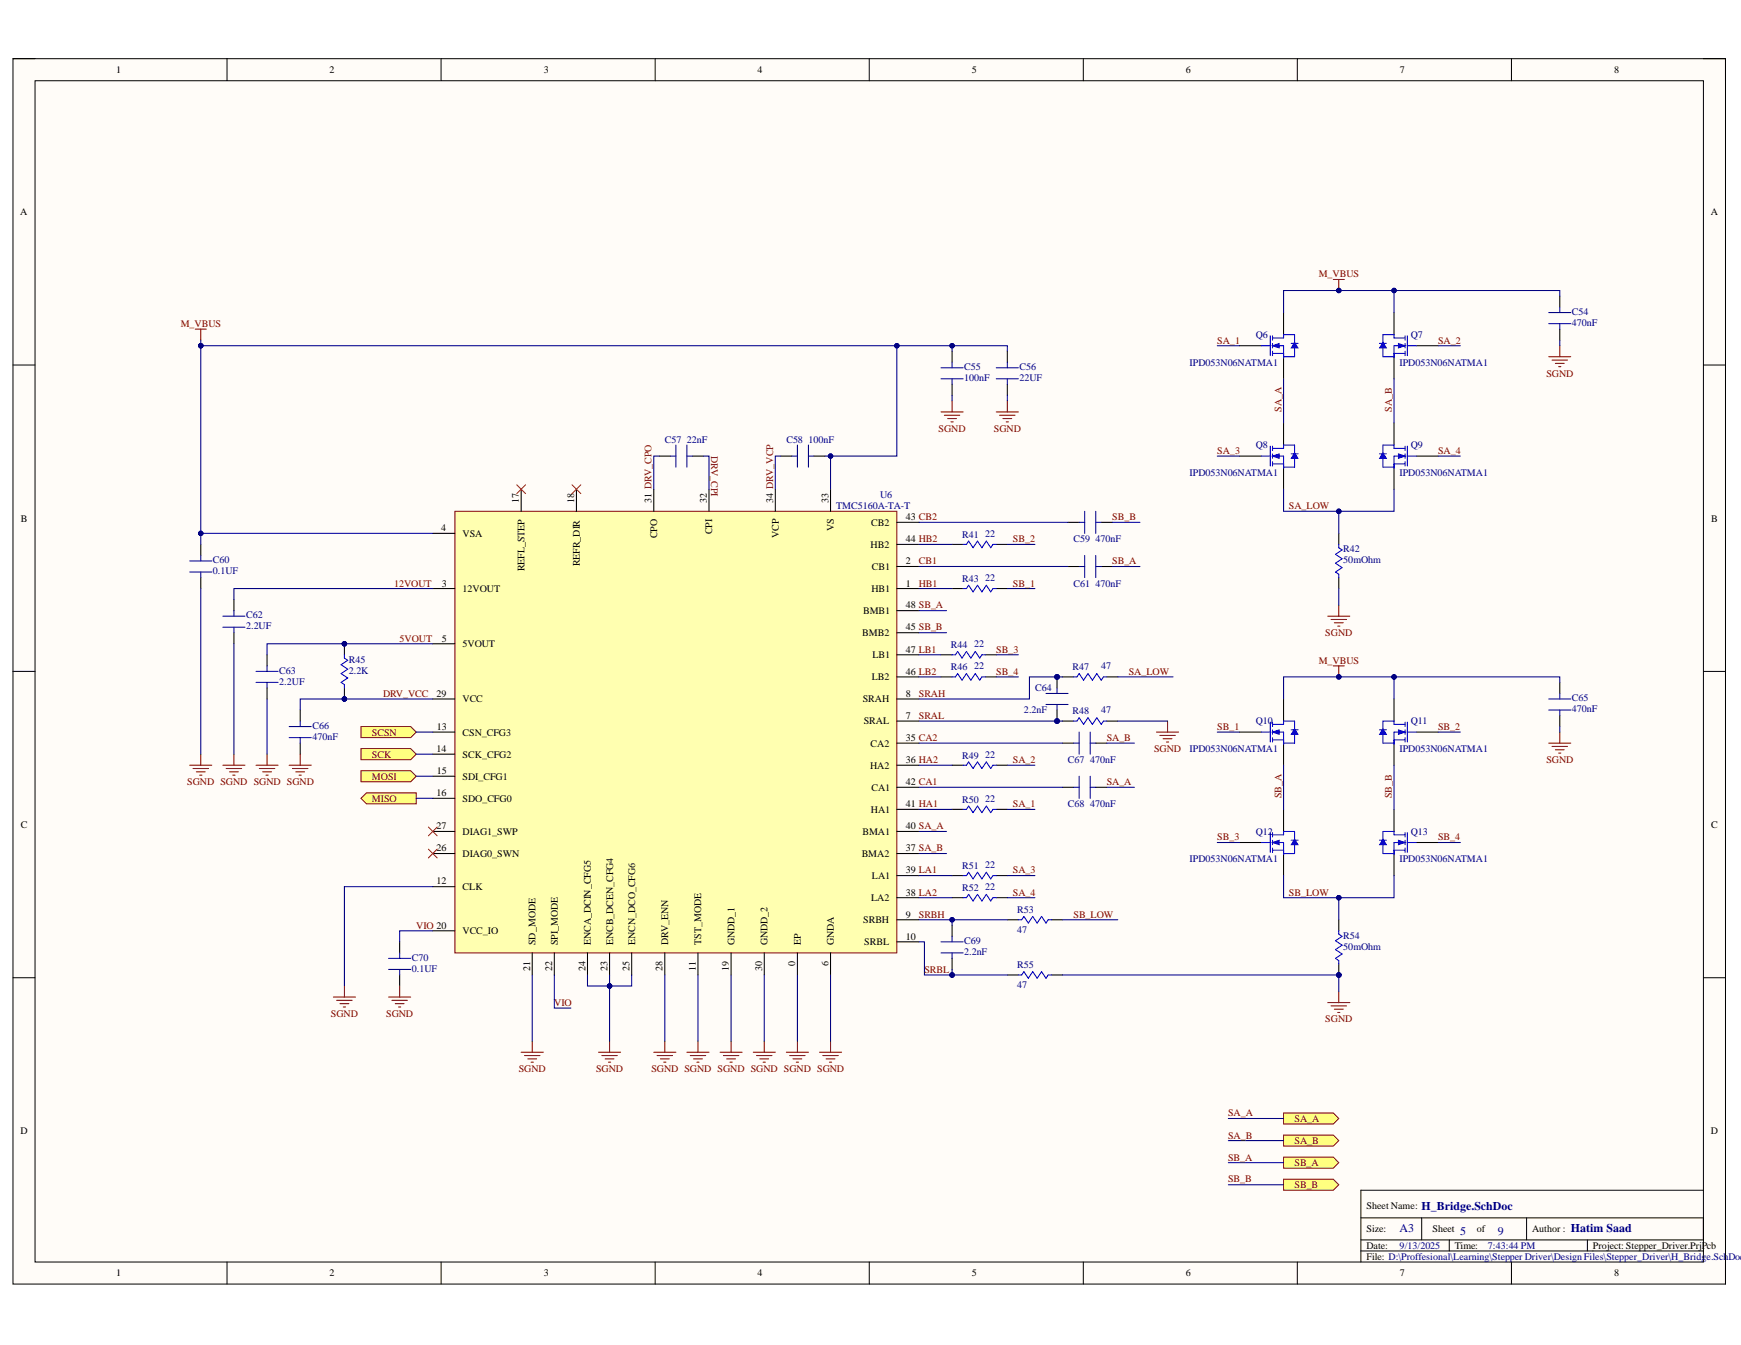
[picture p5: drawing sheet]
<svg xmlns="http://www.w3.org/2000/svg" width="279mm" height="216mm" viewBox="0 0 279 216" stroke-linecap="round" stroke-linejoin="round" font-family="sans-serif">
<defs><g id="words">
<g font-size="1.9" fill="#000080">
<text x="224.6" y="197.8">A3</text>
<text x="228.1" y="194.2">H_Bridge.SchDoc</text>
<text x="252.1" y="197.8">Hatim Saad</text>
<text x="234.3" y="198.3">5</text>
<text x="240.4" y="198.3">9</text>
</g>
<g font-size="1.6">
<text x="18.6" y="11.7">1</text>
<text x="52.9" y="11.7">2</text>
<text x="87.3" y="11.7">3</text>
<text x="121.5" y="11.7">4</text>
<text x="156" y="11.7">5</text>
<text x="190.3" y="11.7">6</text>
<text x="224.7" y="11.7">7</text>
<text x="259" y="11.7">8</text>
<text x="3.3" y="34.5">A</text>
<text x="274.5" y="34.5">A</text>
<text x="3.3" y="83.7">B</text>
<text x="83.3" y="80.7" transform="rotate(-90 83.3 80.7)">17</text>
<text x="92.2" y="80.7" transform="rotate(-90 92.2 80.7)">18</text>
<text x="104.5" y="80.7" transform="rotate(-90 104.5 80.7)">31 DRV_CPO</text>
<text x="113.4" y="80.7" transform="rotate(-90 113.4 80.7)">32</text>
<text x="124.1" y="80.7" transform="rotate(-90 124.1 80.7)">34 DRV_VCP</text>
<text x="133" y="80.7" transform="rotate(-90 133 80.7)">33</text>
<text x="145.3" y="83.5">43 CB2</text>
<text x="274.6" y="83.7">B</text>
<text x="70.8" y="85.3">4</text>
<text x="74.2" y="86.2">VSA</text>
<text x="105.4" y="86.4" transform="rotate(-90 105.4 86.4)">CPO</text>
<text x="114.3" y="85.8" transform="rotate(-90 114.3 85.8)">CPI</text>
<text x="125" y="86.4" transform="rotate(-90 125 86.4)">VCP</text>
<text x="133.8" y="85.3" transform="rotate(-90 133.8 85.3)">VS</text>
<text x="139.7" y="87.9">HB2</text>
<text x="139.8" y="84.4">CB2</text>
<text x="145.3" y="87.1">44 HB2</text>
<text x="70.9" y="94.1">3</text>
<text x="74.2" y="95">12VOUT</text>
<text x="84.2" y="91.7" transform="rotate(-90 84.2 91.7)">REFL_STEP</text>
<text x="93.1" y="90.9" transform="rotate(-90 93.1 90.9)">REFR_DIR</text>
<text x="139.9" y="95">HB1</text>
<text x="139.9" y="91.5">CB1</text>
<text x="145.3" y="94.1">1</text>
<text x="145.3" y="90.6">2</text>
<text x="138.5" y="98.5">BMB1</text>
<text x="145.3" y="97.7">48 SB_A</text>
<text x="145.3" y="101.2">45 SB_B</text>
<text x="70.9" y="103">5</text>
<text x="74.2" y="103.9">5VOUT</text>
<text x="138.4" y="102.1">BMB2</text>
<text x="140" y="105.6">LB1</text>
<text x="145.3" y="104.8">47 LB1</text>
<text x="70.1" y="111.9">29</text>
<text x="74.2" y="112.7">VCC</text>
<text x="138.5" y="112.7">SRAH</text>
<text x="139.9" y="109.2">LB2</text>
<text x="145.3" y="111.9">8</text>
<text x="145.3" y="108.3">46 LB2</text>
<text x="70.1" y="117.2">13</text>
<text x="74.2" y="118.1">CSN_CFG3</text>
<text x="138.6" y="116.3">SRAL</text>
<text x="139.7" y="119.8">CA2</text>
<text x="145.3" y="115.4">7</text>
<text x="145.3" y="119">35 CA2</text>
<text x="70.1" y="120.7">14</text>
<text x="70.1" y="124.3">15</text>
<text x="74.2" y="121.6">SCK_CFG2</text>
<text x="74.2" y="125.2">SDI_CFG1</text>
<text x="139.6" y="123.4">HA2</text>
<text x="145.3" y="122.5">36 HA2</text>
<text x="70.1" y="127.8">16</text>
<text x="74.2" y="128.7">SDO_CFG0</text>
<text x="139.8" y="130.4">HA1</text>
<text x="139.9" y="126.9">CA1</text>
<text x="145.3" y="126.1">42 CA1</text>
<text x="145.3" y="129.6">41 HA1</text>
<text x="3.3" y="132.9">C</text>
<text x="70.1" y="133.1">27</text>
<text x="70.1" y="136.7">26</text>
<text x="74.2" y="134">DIAG1_SWP</text>
<text x="74.2" y="137.5">DIAG0_SWN</text>
<text x="138.3" y="137.5">BMA2</text>
<text x="138.4" y="134">BMA1</text>
<text x="145.3" y="133.1">40 SA_A</text>
<text x="145.3" y="136.7">37 SA_B</text>
<text x="274.6" y="132.9">C</text>
<text x="70.1" y="142">12</text>
<text x="74.2" y="142.9">CLK</text>
<text x="139.9" y="141.1">LA1</text>
<text x="145.3" y="140.2">39 LA1</text>
<text x="145.3" y="143.8">38 LA2</text>
<text x="74.2" y="150">VCC_IO</text>
<text x="138.5" y="148.2">SRBH</text>
<text x="139.8" y="144.6">LA2</text>
<text x="145.3" y="147.3">9</text>
<text x="85.1" y="155.8" transform="rotate(-90 85.1 155.8)">21</text>
<text x="85.9" y="151.7" transform="rotate(-90 85.9 151.7)">SD_MODE</text>
<text x="88.6" y="155.9" transform="rotate(-90 88.6 155.9)">22</text>
<text x="89.5" y="151.7" transform="rotate(-90 89.5 151.7)">SPI_MODE</text>
<text x="93.9" y="155.9" transform="rotate(-90 93.9 155.9)">24</text>
<text x="94.8" y="151.7" transform="rotate(-90 94.8 151.7)">ENCA_DCIN_CFG5</text>
<text x="97.5" y="155.8" transform="rotate(-90 97.5 155.8)">23</text>
<text x="98.4" y="151.7" transform="rotate(-90 98.4 151.7)">ENCB_DCEN_CFG4</text>
<text x="101" y="155.9" transform="rotate(-90 101 155.9)">25</text>
<text x="101.9" y="151.7" transform="rotate(-90 101.9 151.7)">ENCN_DCO_CFG6</text>
<text x="106.3" y="155.9" transform="rotate(-90 106.3 155.9)">28</text>
<text x="107.2" y="151.7" transform="rotate(-90 107.2 151.7)">DRV_ENN</text>
<text x="111.7" y="155.8" transform="rotate(-90 111.7 155.8)">11</text>
<text x="112.5" y="151.7" transform="rotate(-90 112.5 151.7)">TST_MODE</text>
<text x="117" y="155.9" transform="rotate(-90 117 155.9)">19</text>
<text x="117.9" y="151.7" transform="rotate(-90 117.9 151.7)">GNDD_1</text>
<text x="122.3" y="155.9" transform="rotate(-90 122.3 155.9)">30</text>
<text x="123.2" y="151.7" transform="rotate(-90 123.2 151.7)">GNDD_2</text>
<text x="127.6" y="155.1" transform="rotate(-90 127.6 155.1)">0</text>
<text x="128.5" y="151.7" transform="rotate(-90 128.5 151.7)">EP</text>
<text x="133" y="155.1" transform="rotate(-90 133 155.1)">6</text>
<text x="133.8" y="151.7" transform="rotate(-90 133.8 151.7)">GNDA</text>
<text x="138.7" y="151.7">SRBL</text>
<text x="145.3" y="150.9">10</text>
<text x="3.3" y="182.1">D</text>
<text x="274.6" y="182.1">D</text>
<text x="219.3" y="197.8">Size:</text>
<text x="219.3" y="194.1">Sheet Name:</text>
<text x="229.9" y="197.8">Sheet</text>
<text x="237" y="197.8">of</text>
<text x="245.9" y="197.8">Author :</text>
<text x="219.3" y="200.5">Date:</text>
<text x="219.3" y="202.2">File: D:\Proffesional\Learning\Stepper Driver\Design Files\Stepper_Driver\H_Bridge.Sch</text>
<text x="233.5" y="200.5">Time:</text>
<text x="255.6" y="200.5">Project: Stepper_Driver.PrjPcb</text>
<text x="18.6" y="204.9">1</text>
<text x="52.9" y="204.9">2</text>
<text x="87.3" y="204.9">3</text>
<text x="121.5" y="204.9">4</text>
<text x="156" y="204.9">5</text>
<text x="190.3" y="204.9">6</text>
<text x="224.7" y="204.9">7</text>
<text x="259" y="204.9">8</text>
</g>
<g font-size="1.6" fill="#800000">
<text x="211.6" y="44.5">M_VBUS</text>
<text x="29" y="52.5">M_VBUS</text>
<text x="195.4" y="55.1">SA_1</text>
<text x="230.8" y="55.1">SA_2</text>
<text x="248.2" y="60.5">SGND</text>
<text x="150.6" y="69.3">SGND</text>
<text x="159.5" y="69.3">SGND</text>
<text x="205.6" y="66.1" transform="rotate(-90 205.6 66.1)">SA_A</text>
<text x="223.4" y="66.1" transform="rotate(-90 223.4 66.1)">SA_B</text>
<text x="114.1" y="73.2" transform="rotate(90 114.1 73.2)">DRV_CPI</text>
<text x="195.4" y="72.9">SA_3</text>
<text x="230.8" y="72.9">SA_4</text>
<text x="178.5" y="83.5">SB_B</text>
<text x="206.9" y="81.7">SA_LOW</text>
<text x="162.6" y="87.1">SB_2</text>
<text x="63.2" y="94.1">12VOUT</text>
<text x="147.5" y="94.1">HB1</text>
<text x="147.5" y="90.6">CB1</text>
<text x="162.6" y="94.1">SB_1</text>
<text x="178.5" y="90.6">SB_A</text>
<text x="64.1" y="103">5VOUT</text>
<text x="159.9" y="104.8">SB_3</text>
<text x="211.6" y="106.5">M_VBUS</text>
<text x="212.7" y="102.1">SGND</text>
<text x="61.5" y="111.9">DRV_VCC</text>
<text x="147.5" y="111.9">SRAH</text>
<text x="159.9" y="108.3">SB_4</text>
<text x="181.2" y="108.3">SA_LOW</text>
<text x="59.7" y="118.1">SCSN</text>
<text x="147.5" y="115.4">SRAL</text>
<text x="177.6" y="119">SA_B</text>
<text x="195.4" y="117.2">SB_1</text>
<text x="230.8" y="117.2">SB_2</text>
<text x="59.7" y="121.6">SCK</text>
<text x="59.7" y="125.2">MOSI</text>
<text x="162.6" y="122.5">SA_2</text>
<text x="185.2" y="120.7">SGND</text>
<text x="248.2" y="122.5">SGND</text>
<text x="30.1" y="126.1">SGND SGND SGND SGND</text>
<text x="59.7" y="128.7">MISO</text>
<text x="162.6" y="129.6">SA_1</text>
<text x="177.6" y="126.1">SA_A</text>
<text x="205.6" y="128.2" transform="rotate(-90 205.6 128.2)">SB_A</text>
<text x="223.4" y="128.2" transform="rotate(-90 223.4 128.2)">SB_B</text>
<text x="195.4" y="134.9">SB_3</text>
<text x="230.8" y="134.9">SB_4</text>
<text x="162.6" y="140.2">SA_3</text>
<text x="162.6" y="143.8">SA_4</text>
<text x="206.9" y="143.8">SB_LOW</text>
<text x="66.8" y="149.1">VIO 20</text>
<text x="147.5" y="147.3">SRBH</text>
<text x="172.3" y="147.3">SB_LOW</text>
<text x="88.9" y="161.5">VIO</text>
<text x="148.3" y="156.2">SRBL</text>
<text x="53.1" y="163.2">SGND</text>
<text x="62" y="163.2">SGND</text>
<text x="212.7" y="164.1">SGND</text>
<text x="83.2" y="172.1">SGND</text>
<text x="95.7" y="172.1">SGND</text>
<text x="104.5" y="172.1">SGND SGND SGND SGND SGND SGND</text>
<text x="197.1" y="179.2">SA_A</text>
<text x="197.1" y="182.8">SA_B</text>
<text x="207.7" y="180.1">SA_A</text>
<text x="207.7" y="183.6">SA_B</text>
<text x="197.1" y="186.3">SB_A</text>
<text x="197.1" y="189.8">SB_B</text>
<text x="207.7" y="187.2">SB_A</text>
<text x="207.7" y="190.7">SB_B</text>
</g>
<g font-size="1.6" fill="#000080">
<text x="252.3" y="50.5">C54</text>
<text x="252.3" y="52.3">470nF</text>
<text x="154.7" y="59.4">C55</text>
<text x="163.6" y="59.4">C56</text>
<text x="190.9" y="58.7">IPD053N06NATMA1</text>
<text x="201.5" y="54.3">Q6</text>
<text x="224.6" y="58.7">IPD053N06NATMA1</text>
<text x="226.4" y="54.3">Q7</text>
<text x="154.7" y="61.2">100nF</text>
<text x="163.6" y="61.2">22UF</text>
<text x="106.7" y="71.1">C57</text>
<text x="110.2" y="71.1">22nF</text>
<text x="126.2" y="71.1">C58</text>
<text x="129.7" y="71.1">100nF</text>
<text x="201.5" y="72">Q8</text>
<text x="226.4" y="72">Q9</text>
<text x="190.9" y="76.4">IPD053N06NATMA1</text>
<text x="224.6" y="76.4">IPD053N06NATMA1</text>
<text x="134.2" y="81.7">TMC5160A-TA-T</text>
<text x="141.2" y="80">U6</text>
<text x="154.4" y="86.3">R41</text>
<text x="158.1" y="86.2">22</text>
<text x="172.3" y="87.1">C59</text>
<text x="175.8" y="87.1">470nF</text>
<text x="215.6" y="88.7">R42</text>
<text x="34.2" y="90.4">C60</text>
<text x="34.2" y="92.2">0.1UF</text>
<text x="154.4" y="93.4">R43</text>
<text x="158.1" y="93.3">22</text>
<text x="172.3" y="94.1">C61</text>
<text x="175.8" y="94.1">470nF</text>
<text x="215.6" y="90.4">50mOhm</text>
<text x="39.5" y="99.3">C62</text>
<text x="39.5" y="101">2.2UF</text>
<text x="56" y="106.4">R45</text>
<text x="152.6" y="107.6">R46</text>
<text x="152.6" y="104">R44</text>
<text x="156.3" y="107.4">22</text>
<text x="156.3" y="103.9">22</text>
<text x="172.1" y="107.6">R47</text>
<text x="176.7" y="107.4">47</text>
<text x="44.8" y="108.1">C63</text>
<text x="44.8" y="109.9">2.2UF</text>
<text x="56" y="108.1">2.2K</text>
<text x="166.1" y="111">C64</text>
<text x="252.3" y="112.6">C65</text>
<text x="50.1" y="117">C66</text>
<text x="50.1" y="118.8">470nF</text>
<text x="164.3" y="114.5">2.2nF</text>
<text x="172.1" y="114.7">R48</text>
<text x="176.7" y="114.5">47</text>
<text x="201.5" y="116.3">Q10</text>
<text x="226.4" y="116.3">Q11</text>
<text x="252.3" y="114.3">470nF</text>
<text x="154.4" y="121.8">R49</text>
<text x="158.1" y="121.6">22</text>
<text x="171.4" y="122.5">C67</text>
<text x="174.9" y="122.5">470nF</text>
<text x="190.9" y="120.7">IPD053N06NATMA1</text>
<text x="224.6" y="120.7">IPD053N06NATMA1</text>
<text x="154.4" y="128.9">R50</text>
<text x="158.1" y="128.7">22</text>
<text x="171.4" y="129.6">C68</text>
<text x="174.9" y="129.6">470nF</text>
<text x="201.5" y="134">Q12</text>
<text x="226.4" y="134">Q13</text>
<text x="154.4" y="143">R52</text>
<text x="154.4" y="139.5">R51</text>
<text x="158.1" y="142.9">22</text>
<text x="158.1" y="139.3">22</text>
<text x="190.9" y="138.4">IPD053N06NATMA1</text>
<text x="224.6" y="138.4">IPD053N06NATMA1</text>
<text x="163.2" y="146.6">R53</text>
<text x="163.2" y="149.8">47</text>
<text x="66.1" y="154.2">C70</text>
<text x="66.1" y="156">0.1UF</text>
<text x="154.7" y="151.5">C69</text>
<text x="154.7" y="153.3">2.2nF</text>
<text x="163.2" y="155.5">R55</text>
<text x="215.6" y="150.7">R54</text>
<text x="215.6" y="152.4">50mOhm</text>
<text x="163.2" y="158.6">47</text>
<text x="224.6" y="200.5">9/13/2025</text>
<text x="238.8" y="200.5">7:43:44 PM</text>
<text x="277.4" y="202.2">Doc</text>
</g>
</g></defs>
<path d="M2.1 9.4h274.8v196.7h-274.8z" fill-rule="evenodd" fill="#fffcf8"/>
<path d="M2.1 9.4h274.8v196.7h-274.8z" fill="none" stroke="#000" stroke-width=".16"/>
<path d="M5.6 13h267.8v189.6h-267.8z" fill-rule="evenodd" fill="#fffcf8"/>
<g fill="none" stroke="#000" stroke-width=".16">
<path d="M2.1 9.4h3.5M5.6 13h267.8v189.6h-267.8zM36.4 9.4v3.6M70.8 9.4v3.6M105.1 9.4v3.6M139.5 9.4v3.6M173.9 9.4v3.6M208.2 9.4v3.6M242.6 9.4v3.6M273.4 9.4h3.5v3.6M2.1 58.6h3.5M273.4 58.6h3.5"/>
<path d="M2.1 107.8h3.5M273.4 107.8h3.5M2.1 156.9h3.5M273.4 156.9h3.5M218.4 195.5h55v3.5h-55M228.2 195.5v3.5M232.6 199v1.8M245 195.5v3.5M254.7 199v1.8M273.4 191.1h-55v11.5M36.4 202.6v3.5M70.8 202.6v3.5"/>
<path d="M105.1 202.6v3.5M139.5 202.6v3.5M173.9 202.6v3.5M208.2 202.6v3.5M218.4 200.8h55M242.6 202.6v3.5M276.9 202.6v3.5"/>
</g>
<path d="M198.9 135.2h3.5M206 129.9v3.6M206 137v3.6" fill="none" stroke="#000" stroke-width=".17"/>
<path d="M202.4 135.2h1.5M203.9 133.6v3.2M204.2 134h1.8M204.2 135.2h1.8v1.8M204.2 136.5h1.8M204.2 133.6v.8M204.2 134.9v.7M204.2 136.1v.7" fill="none" stroke="#00f" stroke-width=".17"/>
<path d="M204.2 135.2l1.1-.3v.7z" fill="#00f"/>
<path d="M204.2 135.2l1.1-.3v.7z" fill="none" stroke="#00f" stroke-width=".16"/>
<path d="M206 134v-.5h1.8v1.4M207.8 135.2v1.8h-1.8" fill="none" stroke="#00f" stroke-width=".17"/>
<path d="M207.8 134.7l.5 .9h-1.1z" fill="#00f"/>
<path d="M207.8 134.7l.5 .9h-1.1z" fill="none" stroke="#00f" stroke-width=".16"/>
<path d="M206 136.5v.7M207.2 134.9h1.1" fill="none" stroke="#00f" stroke-width=".17"/>
<path d="M73 82.1h70.9v70.9h-70.9z" fill-rule="evenodd" fill="#ffffb0"/>
<path d="M73 82.1h70.9v70.9h-70.9z" fill="none" stroke="#800000" stroke-width=".16"/>
<g fill="none" stroke="#000" stroke-width=".17">
<path d="M83.6 78.5v3.6M92.5 78.5v3.6M104.9 78.5v3.6M113.8 78.5v3.6M124.4 78.5v3.6M133.3 78.5v3.6M32.2 87.4v1.8M32.2 92.7v1.8M37.5 96.3v1.7M69.5 94.5h3.5M69.5 85.6h3.5M143.9 94.5h3.6"/>
<path d="M143.9 90.9h3.6M143.9 98h3.6M143.9 87.4h3.6M143.9 83.8h3.6M37.5 101.6v1.7M42.9 105.1v1.8M42.9 110.4v1.8M48.2 114v1.7M48.2 119.3v1.8M69.5 103.3h3.5M69.5 112.2h3.5M69.5 117.5h3.5"/>
<path d="M143.9 115.7h3.6M143.9 112.2h3.6M143.9 119.3h3.6M143.9 105.1h3.6M143.9 108.7h3.6M143.9 101.6h3.6M69.5 121.1h3.5M69.5 124.6h3.5M69.5 128.1h3.5M69.5 133.5h3.5M69.5 137h3.5M143.9 122.8h3.6"/>
<path d="M143.9 133.5h3.6M143.9 137h3.6M143.9 126.4h3.6M143.9 129.9h3.6M69.5 142.3h3.5M69.5 149.4h3.5M85.4 153v3.5M89 153v3.5M94.3 153v3.5M97.8 153v3.5M101.4 153v3.5M106.7 153v3.5"/>
<path d="M112 153v3.5M117.3 153v3.5M122.6 153v3.5M128 153v3.5M133.3 153v3.5M143.9 147.6h3.6M143.9 151.2h3.6M143.9 140.6h3.6M143.9 144.1h3.6"/>
</g>
<g fill="none" stroke="#0c0087" stroke-width=".17">
<path d="M30.4 91.8h3.6M30.4 90h3.6M32.2 89.2v.8M32.2 91.8v.9M35.8 98.9h3.5M37.5 98v.9M35.8 100.7h3.5M37.5 100.7v.9M41.1 109.5h3.5M41.1 107.8h3.5M42.9 106.9v.9M42.9 109.5v.9"/>
<path d="M46.4 118.4h3.5M46.4 116.6h3.5M48.2 115.7v.9M48.2 118.4v.9"/>
</g>
<g fill="none" stroke="#800000" stroke-width=".17">
<path d="M30.4 122.8h3.6M31 123.4h2.5M31.5 123.9h1.4M32 124.4h.4M32.2 121.1v1.7M35.8 122.8h3.5M36.3 123.4h2.5M36.8 123.9h1.4M37.4 124.4h.3M37.5 121.1v1.7M41.1 122.8h3.5M41.6 123.4h2.5"/>
<path d="M42.1 123.9h1.5M42.7 124.4h.3M42.9 121.1v1.7M46.4 122.8h3.5M46.9 123.4h2.5M47.5 123.9h1.4M48 124.4h.4M48.2 121.1v1.7"/>
</g>
<path d="M57.9 116.6h8l.9 .9-.9 .9h-8z" fill-rule="evenodd" fill="#ffff80"/>
<path d="M57.9 116.6h8l.9 .9-.9 .9h-8z" fill="none" stroke="#800000" stroke-width=".16"/>
<path d="M57.9 120.2h8l.9 .9-.9 .8h-8z" fill-rule="evenodd" fill="#ffff80"/>
<path d="M57.9 120.2h8l.9 .9-.9 .8h-8z" fill="none" stroke="#800000" stroke-width=".16"/>
<path d="M57.9 123.7h8l.9 .9-.9 .9h-8z" fill-rule="evenodd" fill="#ffff80"/>
<path d="M57.9 123.7h8l.9 .9-.9 .9h-8z" fill="none" stroke="#800000" stroke-width=".16"/>
<path d="M57.9 128.1l.9-.8h8v1.7h-8z" fill-rule="evenodd" fill="#ffff80"/>
<path d="M57.9 128.1l.9-.8h8v1.7h-8z" fill="none" stroke="#800000" stroke-width=".16"/>
<path d="M68.7 132.8l1.5 1.4M68.7 136.3l1.5 1.4M70.2 132.8l-1.5 1.4M70.2 136.3l-1.5 1.4" fill="none" stroke="#f00" stroke-width=".16"/>
<path d="M83.6 168.9h3.6M84.2 169.4h2.5M84.7 170h1.4M85.2 170.5h.4M85.4 167.1v1.8" fill="none" stroke="#800000" stroke-width=".17"/>
<circle cx="55.3" cy="112.2" r=".36" fill="#000080"/>
<circle cx="55.3" cy="112.2" r=".36" fill="none" stroke="#000080" stroke-width=".16"/>
<circle cx="55.3" cy="103.3" r=".35" fill="#000080"/>
<circle cx="55.3" cy="103.3" r=".35" fill="none" stroke="#000080" stroke-width=".16"/>
<path d="M55.3 110.4v1.8" fill="none" stroke="#000" stroke-width=".17"/>
<circle cx="55.3" cy="112.2" r=".36" fill="#000080"/>
<circle cx="55.3" cy="112.2" r=".36" fill="none" stroke="#000080" stroke-width=".16"/>
<path d="M55.3 103.3v1.8" fill="none" stroke="#000" stroke-width=".17"/>
<circle cx="55.3" cy="103.3" r=".35" fill="#000080"/>
<circle cx="55.3" cy="103.3" r=".35" fill="none" stroke="#000080" stroke-width=".16"/>
<path d="M55.3 105.1v.5l.5 .4-1.1 .7 1.1 .7-1.1 .7 1.1 .7-1.1 .7 .6 .4v.5M163.4 147.6h.6l.3-.5 .7 1.1 .7-1.1 .7 1.1 .8-1.1 .7 1.1 .3-.6h.6M163.4 156.5h.6l.3-.5 .7 1 .7-1 .7 1 .8-1 .7 1 .3-.5h.6" fill="none" stroke="#00f" stroke-width=".17"/>
<g fill="none" stroke="#800000" stroke-width=".17">
<path d="M55.3 158.3v1.7M64.1 158.3v1.7M53.5 160h3.5M54 160.6h2.5M54.6 161.1h1.4M55.1 161.6h.4M62.4 160h3.5M62.9 160.6h2.5M63.4 161.1h1.4M64 161.6h.3M96.1 168.9h3.5M96.6 169.4h2.5"/>
<path d="M97.1 170h1.4M97.6 170.5h.4M97.8 167.1v1.8M104.9 168.9h3.6M105.4 169.4h2.5M106 170h1.4M106.5 170.5h.4M106.7 167.1v1.8M110.2 168.9h3.6M110.8 169.4h2.5M111.3 170h1.4M111.8 170.5h.4"/>
<path d="M112 167.1v1.8M115.6 168.9h3.5M116.1 169.4h2.5M116.6 170h1.4M117.2 170.5h.3M117.3 167.1v1.8M120.9 168.9h3.5M121.4 169.4h2.5M121.9 170h1.5M122.5 170.5h.3M122.6 167.1v1.8M126.2 168.9h3.5"/>
<path d="M126.7 169.4h2.5M127.3 170h1.4M127.8 170.5h.3M128 167.1v1.8M131.5 168.9h3.6M132 169.4h2.5M132.6 170h1.4M133.1 170.5h.4M133.3 167.1v1.8"/>
</g>
<path d="M64.1 151.2v1.8M64.1 156.5v1.8M152.8 148.5v1.8M152.8 153.8v1.8M161.7 147.6h1.7M161.7 156.5h1.7M168.8 147.6h1.7M168.8 156.5h1.7" fill="none" stroke="#000" stroke-width=".17"/>
<path d="M62.4 155.6h3.5M62.4 153.8h3.5M64.1 153v.8M64.1 155.6v.9M151 153h3.6M151 151.2h3.6M152.8 150.3v.9M152.8 153v.8" fill="none" stroke="#0c0087" stroke-width=".17"/>
<circle cx="214.9" cy="156.5" r=".35" fill="#000080"/>
<circle cx="214.9" cy="156.5" r=".35" fill="none" stroke="#000080" stroke-width=".16"/>
<path d="M214.8 154.7v1.8" fill="none" stroke="#000" stroke-width=".17"/>
<circle cx="214.9" cy="156.5" r=".35" fill="#000080"/>
<circle cx="214.9" cy="156.5" r=".35" fill="none" stroke="#000080" stroke-width=".16"/>
<path d="M223.7 129.9v3.6M223.7 137v3.6M227.3 135.2h3.5M152.8 144.1h1.8M159.9 144.1h1.8M214.8 147.6v1.8" fill="none" stroke="#000" stroke-width=".17"/>
<path d="M223.7 134h1.8M223.7 136.5h1.8M225.5 135.2h-1.8v1.8M225.5 133.6v.8M225.5 134.9v.7M225.5 136.1v.7M225.9 135.2h1.4M225.9 133.6v3.2M154.6 144.1h.5l.4-.5 .7 1 .7-1 .7 1 .7-1 .7 1 .4-.5h.5M214.8 149.4v.5l.6 .4-1.1 .7 1.1 .7-1.1 .7 1.1 .7-1.1 .7 .5 .4v.5" fill="none" stroke="#00f" stroke-width=".17"/>
<path d="M214.8 159.2v1.7M213.1 160.9h3.5M213.6 161.5h2.5M214.1 162h1.5M214.7 162.5h.3" fill="none" stroke="#800000" stroke-width=".17"/>
<path d="M224.4 134.9l1.1 .3-1.1 .4z" fill="#00f"/>
<path d="M224.4 134.9l1.1 .3-1.1 .4z" fill="none" stroke="#00f" stroke-width=".16"/>
<path d="M221.9 135.2v1.8h1.8M223.7 134v-.5h-1.8v1.4" fill="none" stroke="#00f" stroke-width=".17"/>
<path d="M221.9 134.7l.6 .9h-1.1z" fill="#00f"/>
<path d="M221.9 134.7l.6 .9h-1.1z" fill="none" stroke="#00f" stroke-width=".16"/>
<path d="M202.4 117.5h1.5M203.9 115.9v3.2M204.2 116.3h1.8M204.2 117.5h1.8v1.8M204.2 118.8h1.8M204.2 115.9v.7M204.2 117.2v.7M204.2 118.4v.7M221.4 134.9h1.1M223.7 136.5v.7" fill="none" stroke="#00f" stroke-width=".17"/>
<path d="M198.9 117.5h3.5M206 112.2v3.6M206 119.3v3.5" fill="none" stroke="#000" stroke-width=".17"/>
<path d="M204.2 117.5l1.1-.3v.7z" fill="#00f"/>
<path d="M204.2 117.5l1.1-.3v.7z" fill="none" stroke="#00f" stroke-width=".16"/>
<path d="M206 116.3v-.5h1.8v1.4M207.8 117.5v1.8h-1.8" fill="none" stroke="#00f" stroke-width=".17"/>
<path d="M207.8 117l.5 .9h-1.1z" fill="#00f"/>
<path d="M207.8 117l.5 .9h-1.1z" fill="none" stroke="#00f" stroke-width=".16"/>
<path d="M206 118.8v.7M207.2 117.1h1.1M223.7 116.3h1.8M223.7 118.8h1.8M225.5 117.5h-1.8v1.8M225.5 115.9v.7M225.5 117.2v.7M225.5 118.4v.7M225.9 117.5h1.4M225.9 115.9v3.2" fill="none" stroke="#00f" stroke-width=".17"/>
<path d="M223.7 112.2v3.6M223.7 119.3v3.5M227.3 117.5h3.5" fill="none" stroke="#000" stroke-width=".17"/>
<path d="M224.4 117.2l1.1 .3-1.1 .4z" fill="#00f"/>
<path d="M224.4 117.2l1.1 .3-1.1 .4z" fill="none" stroke="#00f" stroke-width=".16"/>
<path d="M221.9 117.5v1.8h1.8M223.7 116.3v-.5h-1.8v1.4" fill="none" stroke="#00f" stroke-width=".17"/>
<path d="M221.9 117l.6 .9h-1.1z" fill="#00f"/>
<path d="M221.9 117l.6 .9h-1.1z" fill="none" stroke="#00f" stroke-width=".16"/>
<g fill="none" stroke="#00f" stroke-width=".17">
<path d="M202.4 73.2h1.5M203.9 71.6v3.2M204.2 72h1.8M204.2 73.2h1.8v1.8M204.2 74.5h1.8M204.2 71.6v.7M204.2 72.9v.7M204.2 74.1v.7M221.4 117.1h1.1M223.7 118.8v.7M154.6 129.9h.5l.4-.5 .7 1 .7-1 .7 1 .7-1 .7 1 .4-.5h.5M154.6 122.8h.5l.4-.5 .7 1.1 .7-1.1 .7 1.1 .7-1.1 .7 1.1 .4-.6h.5"/>
<path d="M154.6 140.6h.5l.4-.6 .7 1.1 .7-1.1 .7 1.1 .7-1.1 .7 1.1 .4-.5h.5"/>
</g>
<g fill="none" stroke="#000" stroke-width=".17">
<path d="M198.9 73.2h3.5M206 67.9v3.5M206 75v3.5M170.5 119.3h1.8M175.8 119.3h1.8M250.3 109.5v1.8M250.3 114.9v1.7M152.8 129.9h1.8M152.8 122.8h1.8M159.9 129.9h1.8M159.9 122.8h1.8M170.5 126.4h1.8"/>
<path d="M175.8 126.4h1.8M152.8 140.6h1.8M159.9 140.6h1.8"/>
</g>
<path d="M172.3 119.3h.9M173.2 117.5v3.6M175 117.5v3.6M175 119.3h.8M248.5 114h3.6M248.5 112.2h3.6M250.3 111.3v.9M250.3 114v.9M172.3 126.4h.9M173.2 124.6v3.6M175 126.4h.8M175 124.6v3.6" fill="none" stroke="#0c0087" stroke-width=".17"/>
<path d="M248.5 119.3h3.6M249.1 119.8h2.5M250.3 117.5v1.8M249.6 120.4h1.4M250.1 120.9h.4" fill="none" stroke="#800000" stroke-width=".17"/>
<path d="M204.2 73.2l1.1-.3v.7z" fill="#00f"/>
<path d="M204.2 73.2l1.1-.3v.7z" fill="none" stroke="#00f" stroke-width=".16"/>
<path d="M206 72v-.6h1.8v1.5M207.8 73.2v1.8h-1.8" fill="none" stroke="#00f" stroke-width=".17"/>
<path d="M207.8 72.7l.5 .9h-1.1z" fill="#00f"/>
<path d="M207.8 72.7l.5 .9h-1.1z" fill="none" stroke="#00f" stroke-width=".16"/>
<path d="M206 74.5v.7M207.2 72.8h1.1M223.7 72h1.8M223.7 74.5h1.8M225.5 73.2h-1.8v1.8M225.5 71.6v.7M225.5 72.9v.7M225.5 74.1v.7M225.9 73.2h1.4M225.9 71.6v3.2M214.8 87.4v.5l.6 .4-1.1 .7 1.1 .7-1.1 .7 1.1 .7-1.1 .7 .5 .4v.5" fill="none" stroke="#00f" stroke-width=".17"/>
<path d="M223.7 67.9v3.5M223.7 75v3.5M227.3 73.2h3.5M214.8 85.6v1.8M214.8 92.7v1.8" fill="none" stroke="#000" stroke-width=".17"/>
<path d="M213.1 98.9h3.5M213.6 99.4h2.5M214.1 100h1.5M214.8 97.1v1.8M214.7 100.5h.3" fill="none" stroke="#800000" stroke-width=".17"/>
<path d="M224.4 72.9l1.1 .3-1.1 .4z" fill="#00f"/>
<path d="M224.4 72.9l1.1 .3-1.1 .4z" fill="none" stroke="#00f" stroke-width=".16"/>
<path d="M221.9 73.2v1.8h1.8M223.7 72v-.6h-1.8v1.5" fill="none" stroke="#00f" stroke-width=".17"/>
<path d="M221.9 72.7l.6 .9h-1.1z" fill="#00f"/>
<path d="M221.9 72.7l.6 .9h-1.1z" fill="none" stroke="#00f" stroke-width=".16"/>
<path d="M202.4 55.5h1.5M203.9 53.9v3.2M204.2 54.3h1.8M204.2 55.5h1.8v1.8M204.2 56.7h1.8M204.2 53.9v.7M204.2 55.1v.7M204.2 56.4v.7M221.4 72.8h1.1M223.7 74.5v.7" fill="none" stroke="#00f" stroke-width=".17"/>
<path d="M198.9 55.5h3.5M206 50.2v3.5M206 57.3v3.5" fill="none" stroke="#000" stroke-width=".17"/>
<path d="M204.2 55.5l1.1-.4v.7z" fill="#00f"/>
<path d="M204.2 55.5l1.1-.4v.7z" fill="none" stroke="#00f" stroke-width=".16"/>
<path d="M206 54.3v-.6h1.8v1.4M207.8 55.5v1.8h-1.8" fill="none" stroke="#00f" stroke-width=".17"/>
<path d="M207.8 55l.5 .8h-1.1z" fill="#00f"/>
<path d="M207.8 55l.5 .8h-1.1z" fill="none" stroke="#00f" stroke-width=".16"/>
<path d="M206 56.7v.7M207.2 55.1h1.1M223.7 54.3h1.8M223.7 56.7h1.8M225.5 55.5h-1.8v1.8M225.5 53.9v.7M225.5 55.1v.7M225.5 56.4v.7M225.9 55.5h1.4M225.9 53.9v3.2" fill="none" stroke="#00f" stroke-width=".17"/>
<path d="M223.7 50.2v3.5M223.7 57.3v3.5M227.3 55.5h3.5" fill="none" stroke="#000" stroke-width=".17"/>
<path d="M224.4 55.1l1.1 .4-1.1 .3z" fill="#00f"/>
<path d="M224.4 55.1l1.1 .4-1.1 .3z" fill="none" stroke="#00f" stroke-width=".16"/>
<path d="M221.9 55.5v1.8h1.8M223.7 54.3v-.6h-1.8v1.4" fill="none" stroke="#00f" stroke-width=".17"/>
<path d="M221.9 55l.6 .8h-1.1z" fill="#00f"/>
<path d="M221.9 55l.6 .8h-1.1z" fill="none" stroke="#00f" stroke-width=".16"/>
<path d="M221.4 55.1h1.1M223.7 56.7v.7" fill="none" stroke="#00f" stroke-width=".17"/>
<path d="M250.3 47.5v1.8M250.3 52.8v1.8" fill="none" stroke="#000" stroke-width=".17"/>
<path d="M248.5 51.9h3.6M248.5 50.2h3.6M250.3 49.3v.9M250.3 51.9v.9" fill="none" stroke="#0c0087" stroke-width=".17"/>
<path d="M248.5 57.3h3.6M249.1 57.8h2.5M249.6 58.3h1.4M250.1 58.9h.4M250.3 55.5v1.8" fill="none" stroke="#800000" stroke-width=".17"/>
<circle cx="169.6" cy="115.7" r=".36" fill="#000080"/>
<circle cx="169.6" cy="115.7" r=".36" fill="none" stroke="#000080" stroke-width=".16"/>
<circle cx="169.6" cy="108.7" r=".36" fill="#000080"/>
<circle cx="169.6" cy="108.7" r=".36" fill="none" stroke="#000080" stroke-width=".16"/>
<path d="M169.6 114v1.7" fill="none" stroke="#000" stroke-width=".17"/>
<circle cx="169.6" cy="115.7" r=".36" fill="#000080"/>
<circle cx="169.6" cy="115.7" r=".36" fill="none" stroke="#000080" stroke-width=".16"/>
<path d="M169.6 108.7v1.7" fill="none" stroke="#000" stroke-width=".17"/>
<circle cx="169.6" cy="108.7" r=".36" fill="#000080"/>
<circle cx="169.6" cy="108.7" r=".36" fill="none" stroke="#000080" stroke-width=".16"/>
<path d="M167.9 113.1h3.5M167.9 111.3h3.5M169.6 110.4v.9M169.6 113.1v.9" fill="none" stroke="#0c0087" stroke-width=".17"/>
<path d="M151 108.7h1.8M151 105.1h1.8M158.1 108.7h1.8M158.1 105.1h1.8M170.5 108.7h1.8M170.5 115.7h1.8M177.6 108.7h1.8M177.6 115.8h1.8" fill="none" stroke="#000" stroke-width=".17"/>
<path d="M152.8 108.7h.5l.4-.6 .7 1.1 .7-1.1 .7 1.1 .7-1.1 .7 1.1 .4-.5h.5M152.8 105.1h.5l.4-.5 .7 1 .7-1 .7 1 .7-1 .7 1 .4-.5h.5M172.3 115.7h.5l.4-.5 .7 1.1 .7-1.1 .7 1.1 .7-1.1 .7 1.1 .4-.5h.5M177.6 108.7h-.5l-.4 .5-.7-1.1-.7 1.1-.7-1.1-.7 1.1-.7-1.1-.4 .6h-.5" fill="none" stroke="#00f" stroke-width=".17"/>
<path d="M185.6 117.5h3.5M186.1 118.1h2.5M186.7 118.6h1.4M187.2 119.1h.3M187.4 115.8v1.7" fill="none" stroke="#800000" stroke-width=".17"/>
<path d="M32.2 55.5v30.1h37.3" fill="none" stroke="#000080" stroke-width=".17"/>
<circle cx="32.2" cy="85.6" r=".35" fill="#000080"/>
<circle cx="32.2" cy="85.6" r=".35" fill="none" stroke="#000080" stroke-width=".16"/>
<circle cx="32.2" cy="55.5" r=".35" fill="#000080"/>
<circle cx="32.2" cy="55.5" r=".35" fill="none" stroke="#000080" stroke-width=".16"/>
<path d="M32.2 85.6v1.8" fill="none" stroke="#000080" stroke-width=".17"/>
<circle cx="32.2" cy="85.6" r=".35" fill="#000080"/>
<circle cx="32.2" cy="85.6" r=".35" fill="none" stroke="#000080" stroke-width=".16"/>
<path d="M69.5 94.5h-32v1.8M69.5 103.3h-26.6v1.8" fill="none" stroke="#000080" stroke-width=".17"/>
<circle cx="55.3" cy="103.3" r=".35" fill="#000080"/>
<circle cx="55.3" cy="103.3" r=".35" fill="none" stroke="#000080" stroke-width=".16"/>
<path d="M32.2 94.5v26.6M37.5 103.3v17.8M69.5 112.2h-21.3v1.8" fill="none" stroke="#000080" stroke-width=".17"/>
<circle cx="55.3" cy="112.2" r=".36" fill="#000080"/>
<circle cx="55.3" cy="112.2" r=".36" fill="none" stroke="#000080" stroke-width=".16"/>
<path d="M42.9 112.2v8.9M66.8 117.5h2.7M66.8 121.1h2.7M66.8 124.6h2.7M66.8 128.1h2.7M69.5 142.3h-14.2v16M69.5 149.4h-5.4v1.8M85.4 156.5v10.6M89 156.5v5.3h2.6M97.8 156.5v10.6" fill="none" stroke="#000080" stroke-width=".17"/>
<circle cx="97.8" cy="158.3" r=".35" fill="#000080"/>
<circle cx="97.8" cy="158.3" r=".35" fill="none" stroke="#000080" stroke-width=".16"/>
<path d="M101.4 156.5v1.8h-3.6" fill="none" stroke="#000080" stroke-width=".17"/>
<circle cx="97.8" cy="158.3" r=".35" fill="#000080"/>
<circle cx="97.8" cy="158.3" r=".35" fill="none" stroke="#000080" stroke-width=".16"/>
<path d="M94.3 156.5v1.8h3.5" fill="none" stroke="#000080" stroke-width=".17"/>
<circle cx="97.8" cy="158.3" r=".35" fill="#000080"/>
<circle cx="97.8" cy="158.3" r=".35" fill="none" stroke="#000080" stroke-width=".16"/>
<path d="M106.7 156.5v10.6M112 156.5v10.6M117.3 156.5v10.6M122.6 156.5v10.6M128 156.5v10.6M133.3 156.5v10.6M147.5 151.2h.9v5.3h4.4" fill="none" stroke="#000080" stroke-width=".17"/>
<circle cx="152.8" cy="156.5" r=".35" fill="#000080"/>
<circle cx="152.8" cy="156.5" r=".35" fill="none" stroke="#000080" stroke-width=".16"/>
<path d="M152.8 156.5h8.9" fill="none" stroke="#000080" stroke-width=".17"/>
<circle cx="152.8" cy="156.5" r=".35" fill="#000080"/>
<circle cx="152.8" cy="156.5" r=".35" fill="none" stroke="#000080" stroke-width=".16"/>
<path d="M152.8 155.6v.9" fill="none" stroke="#000080" stroke-width=".17"/>
<circle cx="152.8" cy="156.5" r=".35" fill="#000080"/>
<circle cx="152.8" cy="156.5" r=".35" fill="none" stroke="#000080" stroke-width=".16"/>
<path d="M152.8 147.6v.9" fill="none" stroke="#000080" stroke-width=".17"/>
<circle cx="152.8" cy="147.6" r=".35" fill="#000080"/>
<circle cx="152.8" cy="147.6" r=".35" fill="none" stroke="#000080" stroke-width=".16"/>
<path d="M147.5 147.6h14.2" fill="none" stroke="#000080" stroke-width=".17"/>
<circle cx="152.8" cy="147.6" r=".35" fill="#000080"/>
<circle cx="152.8" cy="147.6" r=".35" fill="none" stroke="#000080" stroke-width=".16"/>
<path d="M170.5 156.5h44.3" fill="none" stroke="#000080" stroke-width=".17"/>
<circle cx="214.9" cy="156.5" r=".35" fill="#000080"/>
<circle cx="214.9" cy="156.5" r=".35" fill="none" stroke="#000080" stroke-width=".16"/>
<path d="M214.8 156.5v2.7" fill="none" stroke="#000080" stroke-width=".17"/>
<circle cx="214.9" cy="156.5" r=".35" fill="#000080"/>
<circle cx="214.9" cy="156.5" r=".35" fill="none" stroke="#000080" stroke-width=".16"/>
<path d="M206 140.6v3.5h8.8v3.5" fill="none" stroke="#000080" stroke-width=".17"/>
<circle cx="214.9" cy="144.1" r=".35" fill="#000080"/>
<circle cx="214.9" cy="144.1" r=".35" fill="none" stroke="#000080" stroke-width=".16"/>
<path d="M223.7 140.6v3.5h-8.9" fill="none" stroke="#000080" stroke-width=".17"/>
<circle cx="214.9" cy="144.1" r=".35" fill="#000080"/>
<circle cx="214.9" cy="144.1" r=".35" fill="none" stroke="#000080" stroke-width=".16"/>
<path d="M206 112.2v-3.5h17.7v3.5M206 122.8v7.1M223.7 122.8v7.1M170.5 147.6h8.9" fill="none" stroke="#000080" stroke-width=".17"/>
<circle cx="214.9" cy="108.7" r=".35" fill="#000080"/>
<circle cx="214.9" cy="108.7" r=".35" fill="none" stroke="#000080" stroke-width=".16"/>
<circle cx="223.7" cy="108.7" r=".35" fill="#000080"/>
<circle cx="223.7" cy="108.7" r=".35" fill="none" stroke="#000080" stroke-width=".16"/>
<g fill="none" stroke="#000080" stroke-width=".17">
<path d="M147.5 119.3h23M177.6 119.3h4.5M195.3 117.5h3.6M223.7 108.7h26.6v.8M230.8 117.5h3.6M250.3 116.6v.9M147.5 137h4.4M147.5 133.5h4.4M147.5 129.9h5.3M147.5 122.8h5.3M147.5 126.4h23M161.7 129.9h4.4"/>
<path d="M161.7 122.8h4.4M177.6 126.4h4.5M195.3 135.2h3.6M230.8 135.2h3.6M147.5 140.6h5.3M147.5 144.1h5.3M161.7 140.6h4.4M161.7 144.1h4.4"/>
</g>
<circle cx="223.7" cy="108.7" r=".35" fill="#000080"/>
<circle cx="223.7" cy="108.7" r=".35" fill="none" stroke="#000080" stroke-width=".16"/>
<path d="M206 78.5v3.6h8.8v3.5M214.8 94.5v2.6" fill="none" stroke="#000080" stroke-width=".17"/>
<circle cx="214.9" cy="82.1" r=".36" fill="#000080"/>
<circle cx="214.9" cy="82.1" r=".36" fill="none" stroke="#000080" stroke-width=".16"/>
<path d="M223.7 78.5v3.6h-8.9" fill="none" stroke="#000080" stroke-width=".17"/>
<circle cx="214.9" cy="82.1" r=".36" fill="#000080"/>
<circle cx="214.9" cy="82.1" r=".36" fill="none" stroke="#000080" stroke-width=".16"/>
<path d="M206 50.2v-3.6h17.7v3.6M206 60.8v7.1M223.7 60.8v7.1" fill="none" stroke="#000080" stroke-width=".17"/>
<circle cx="214.9" cy="46.6" r=".35" fill="#000080"/>
<circle cx="214.9" cy="46.6" r=".35" fill="none" stroke="#000080" stroke-width=".16"/>
<circle cx="223.7" cy="46.6" r=".35" fill="#000080"/>
<circle cx="223.7" cy="46.6" r=".35" fill="none" stroke="#000080" stroke-width=".16"/>
<path d="M195.3 55.5h3.6M223.7 46.6h26.6v.9M230.8 55.5h3.6M250.3 54.6v.9M195.3 73.2h3.6M230.8 73.2h3.6" fill="none" stroke="#000080" stroke-width=".17"/>
<circle cx="223.7" cy="46.6" r=".35" fill="#000080"/>
<circle cx="223.7" cy="46.6" r=".35" fill="none" stroke="#000080" stroke-width=".16"/>
<path d="M147.5 115.7h22.1" fill="none" stroke="#000080" stroke-width=".17"/>
<circle cx="169.6" cy="115.7" r=".36" fill="#000080"/>
<circle cx="169.6" cy="115.7" r=".36" fill="none" stroke="#000080" stroke-width=".16"/>
<path d="M169.6 108.7h-4.4v3.5h-17.7" fill="none" stroke="#000080" stroke-width=".17"/>
<circle cx="169.6" cy="108.7" r=".36" fill="#000080"/>
<circle cx="169.6" cy="108.7" r=".36" fill="none" stroke="#000080" stroke-width=".16"/>
<path d="M169.6 108.7h.9M179.4 108.7h8.9" fill="none" stroke="#000080" stroke-width=".17"/>
<circle cx="169.6" cy="108.7" r=".36" fill="#000080"/>
<circle cx="169.6" cy="108.7" r=".36" fill="none" stroke="#000080" stroke-width=".16"/>
<path d="M169.6 115.7h.9" fill="none" stroke="#000080" stroke-width=".17"/>
<circle cx="169.6" cy="115.7" r=".36" fill="#000080"/>
<circle cx="169.6" cy="115.7" r=".36" fill="none" stroke="#000080" stroke-width=".16"/>
<g fill="none" stroke="#000080" stroke-width=".17">
<path d="M105.8 73.2h-.9v5.3M112.9 73.2h.9v5.3M125.3 73.2h-.9v5.3M132.4 73.2h.9v5.3M147.5 98h4.4M147.5 94.5h5.3M147.5 87.4h5.3M147.5 90.9h23.9M147.5 83.8h23.9M161.7 94.5h4.4M161.7 87.4h4.4M178.5 90.9h4.4"/>
<path d="M178.5 83.9h4.4M147.5 105.1h3.5M147.5 108.7h3.5M147.5 101.6h4.4M159.9 105.1h3.5M159.9 108.7h3.5M179.4 115.8h8"/>
</g>
<path d="M105.8 73.2h1.8M111.1 73.2h1.8M125.3 73.2h1.8M130.6 73.2h1.8M152.8 94.5h1.8M152.8 87.4h1.8M159.9 94.5h1.8M159.9 87.4h1.8M171.4 90.9h1.8M171.4 83.9h1.8M176.7 90.9h1.8M176.7 83.9h1.8" fill="none" stroke="#000" stroke-width=".17"/>
<path d="M154.6 94.5h.5l.4-.6 .7 1.1 .7-1.1 .7 1.1 .7-1.1 .7 1.1 .4-.5h.5M154.6 87.4h.5l.4-.5 .7 1 .7-1 .7 1 .7-1 .7 1 .4-.5h.5" fill="none" stroke="#00f" stroke-width=".17"/>
<g fill="none" stroke="#0c0087" stroke-width=".17">
<path d="M107.6 73.2h.9M108.5 71.4v3.6M110.2 73.2h.9M110.2 71.4v3.6M127.1 73.2h.9M128 71.4v3.6M129.7 73.2h.9M129.7 71.4v3.6M173.2 90.9h.9M173.2 83.9h.9M174.1 82.1v3.5M174.1 89.2v3.5"/>
<path d="M175.8 90.9h.9M175.8 82.1v3.5M175.8 89.2v3.5M175.8 83.9h.9"/>
</g>
<path d="M82.9 77.8l1.4 1.4M84.3 77.8l-1.4 1.4M91.8 77.8l1.4 1.4M93.2 77.8l-1.4 1.4" fill="none" stroke="#f00" stroke-width=".16"/>
<circle cx="133.3" cy="73.2" r=".35" fill="#000080"/>
<circle cx="133.3" cy="73.2" r=".35" fill="none" stroke="#000080" stroke-width=".16"/>
<path d="M152.8 56.4v1.7M152.8 61.7v1.8" fill="none" stroke="#000" stroke-width=".17"/>
<path d="M151 59h3.6M152.8 58.1v.9M151 60.8h3.6M152.8 60.8v.9" fill="none" stroke="#0c0087" stroke-width=".17"/>
<path d="M152.8 56.4v-.9h-8.9v17.7h-10.6" fill="none" stroke="#000080" stroke-width=".17"/>
<circle cx="133.3" cy="73.2" r=".35" fill="#000080"/>
<circle cx="133.3" cy="73.2" r=".35" fill="none" stroke="#000080" stroke-width=".16"/>
<circle cx="143.9" cy="55.5" r=".35" fill="#000080"/>
<circle cx="143.9" cy="55.5" r=".35" fill="none" stroke="#000080" stroke-width=".16"/>
<circle cx="152.8" cy="55.5" r=".35" fill="#000080"/>
<circle cx="152.8" cy="55.5" r=".35" fill="none" stroke="#000080" stroke-width=".16"/>
<path d="M151 66.1h3.6M151.6 66.7h2.4M152.1 67.2h1.4M152.6 67.7h.4M152.8 64.4v1.7M159.9 66.1h3.5M160.4 66.7h2.5M160.9 67.2h1.5M161.5 67.7h.3M161.7 64.4v1.7" fill="none" stroke="#800000" stroke-width=".17"/>
<path d="M152.8 55.5h8.9v.9M152.8 63.5v.9M161.7 63.5v.9" fill="none" stroke="#000080" stroke-width=".17"/>
<path d="M161.7 56.4v1.7M161.7 61.7v1.8" fill="none" stroke="#000" stroke-width=".17"/>
<path d="M159.9 59h3.5M161.7 58.1v.9M159.9 60.8h3.5M161.7 60.8v.9" fill="none" stroke="#0c0087" stroke-width=".17"/>
<circle cx="152.8" cy="55.5" r=".35" fill="#000080"/>
<circle cx="152.8" cy="55.5" r=".35" fill="none" stroke="#000080" stroke-width=".16"/>
<path d="M206 178.7h8l.8 .8-.8 .9h-8z" fill-rule="evenodd" fill="#ffff80"/>
<path d="M206 178.7h8l.8 .8-.8 .9h-8z" fill="none" stroke="#800000" stroke-width=".16"/>
<path d="M206 182.2h8l.8 .9-.8 .9h-8z" fill-rule="evenodd" fill="#ffff80"/>
<path d="M206 182.2h8l.8 .9-.8 .9h-8z" fill="none" stroke="#800000" stroke-width=".16"/>
<path d="M206 185.7h8l.8 .9-.8 .9h-8z" fill-rule="evenodd" fill="#ffff80"/>
<path d="M206 185.7h8l.8 .9-.8 .9h-8z" fill="none" stroke="#800000" stroke-width=".16"/>
<path d="M206 189.3h8l.8 .9-.8 .9h-8z" fill-rule="evenodd" fill="#ffff80"/>
<path d="M206 189.3h8l.8 .9-.8 .9h-8z" fill="none" stroke="#800000" stroke-width=".16"/>
<path d="M32.2 55.5h111.7M197.1 179.5h8.9M197.1 183.1h8.9M197.1 186.6h8.9M197.1 190.2h8.9" fill="none" stroke="#000080" stroke-width=".17"/>
<circle cx="32.2" cy="55.5" r=".35" fill="#000080"/>
<circle cx="32.2" cy="55.5" r=".35" fill="none" stroke="#000080" stroke-width=".16"/>
<circle cx="143.9" cy="55.5" r=".35" fill="#000080"/>
<circle cx="143.9" cy="55.5" r=".35" fill="none" stroke="#000080" stroke-width=".16"/>
<path d="M31.3 52.8h1.8M32.2 52.8v1.8" fill="none" stroke="#800000" stroke-width=".17"/>
<path d="M32.2 54.6v.9" fill="none" stroke="#000080" stroke-width=".17"/>
<circle cx="32.2" cy="55.5" r=".35" fill="#000080"/>
<circle cx="32.2" cy="55.5" r=".35" fill="none" stroke="#000080" stroke-width=".16"/>
<path d="M214 44.9h1.7M214.8 44.9v1.7" fill="none" stroke="#800000" stroke-width=".17"/>
<circle cx="214.9" cy="46.6" r=".35" fill="#000080"/>
<circle cx="214.9" cy="46.6" r=".35" fill="none" stroke="#000080" stroke-width=".16"/>
<path d="M214 106.9h1.7M214.8 106.9v1.8" fill="none" stroke="#800000" stroke-width=".17"/>
<circle cx="214.9" cy="108.7" r=".35" fill="#000080"/>
<circle cx="214.9" cy="108.7" r=".35" fill="none" stroke="#000080" stroke-width=".16"/>
<use href="#words"/>
</svg>
